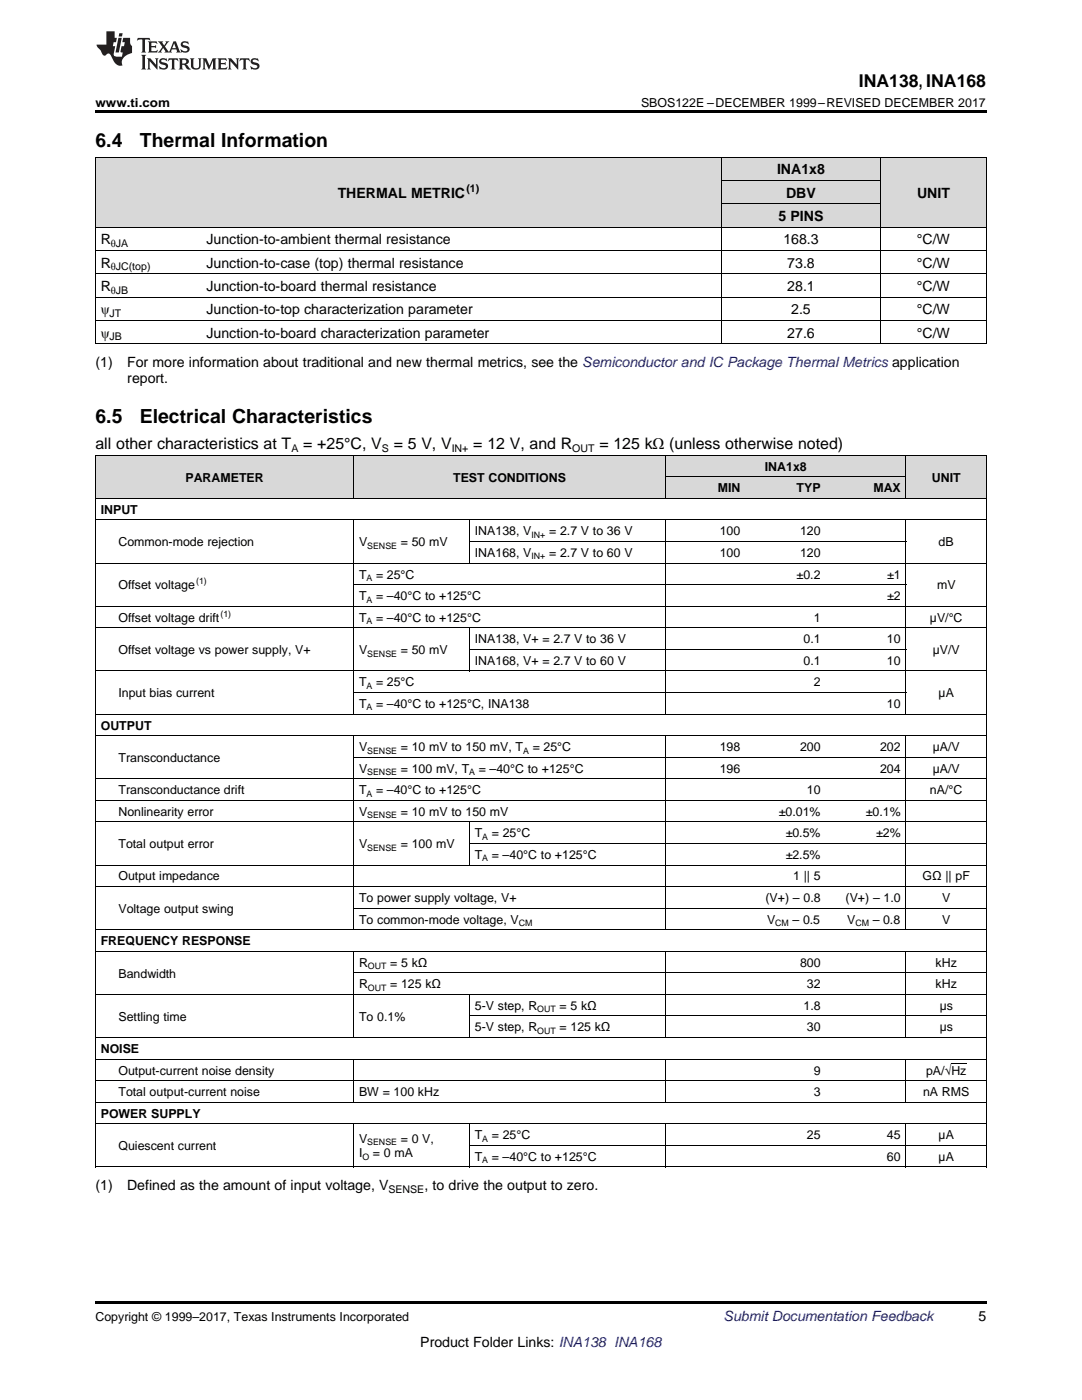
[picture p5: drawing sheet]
<svg xmlns="http://www.w3.org/2000/svg" width="216mm" height="279mm" viewBox="0 0 216 279" stroke-linecap="round" stroke-linejoin="round" font-family="sans-serif">
<defs><g id="words">
<g font-size="3.9">
<text x="19" y="29.3">6.4</text>
<text x="27.9" y="29.3">Thermal Information</text>
<text x="19" y="84.5">6.5</text>
<text x="27.9" y="84.5">Electrical Characteristics</text>
</g>
<text font-size="3.5" x="171.4" y="17.3">INA138, INA168</text>
<g font-size="3.2">
<text x="19" y="89.6">all other characteristics at T</text>
<text x="60.5" y="89.6">= +25°C, V</text>
<text x="78.6" y="89.6">= 5 V, V</text>
<text x="94.4" y="89.6">= 12 V, and R</text>
<text x="119.6" y="89.6">= 125 kΩ (unless otherwise noted)</text>
</g>
<g font-size="2.8">
<text x="155" y="34.8">INA1x8</text>
<text x="67.4" y="39.4">THERMAL METRIC</text>
<text x="156.8" y="39.4">DBV</text>
<text x="183" y="39.4">UNIT</text>
<text x="155.3" y="44.1">5 PINS</text>
<text x="20.1" y="48.8">R</text>
<text x="20.1" y="53.4">R</text>
<text x="41.2" y="48.8">Junction-to-ambient thermal resistance</text>
<text x="41.2" y="53.4">Junction-to-case (top) thermal resistance</text>
<text x="156.3" y="48.8">168.3</text>
<text x="157.1" y="53.4">73.8</text>
<text x="183" y="48.8">°C/W</text>
<text x="183" y="53.4">°C/W</text>
<text x="20.1" y="58.1">R</text>
<text x="41.2" y="58.1">Junction-to-board thermal resistance</text>
<text x="157.1" y="58.1">28.1</text>
<text x="183" y="58.1">°C/W</text>
<text x="20.1" y="62.7">ψ</text>
<text x="41.2" y="62.7">Junction-to-top characterization parameter</text>
<text x="157.9" y="62.7">2.5</text>
<text x="183" y="62.7">°C/W</text>
<text x="20.1" y="67.4">ψ</text>
<text x="41.2" y="67.4">Junction-to-board characterization parameter</text>
<text x="157.1" y="67.4">27.6</text>
<text x="183" y="67.4">°C/W</text>
<text x="19" y="73.2">(1)</text>
<text x="25.4" y="73.2">For more information about traditional and new thermal metrics, see the Semiconductor and IC Package Thermal Metrics application</text>
<text x="25.4" y="76.4">report.</text>
<text x="19" y="237.5">(1)</text>
<text x="25.4" y="237.5">Defined as the amount of input voltage, V</text>
<text x="84.7" y="237.5">, to drive the output to zero.</text>
<text x="195.3" y="263.6">5</text>
<text x="83.9" y="268.9">Product Folder Links: INA138 INA168</text>
</g>
<text font-size="2.8" fill="#0000c8" x="144.4" y="263.6">Submit Documentation Feedback</text>
<g font-size="2.5">
<text x="19" y="21.4">www.ti.com</text>
<text x="127.9" y="21.4">SBOS122E –DECEMBER 1999–REVISED DECEMBER 2017</text>
<text x="152.6" y="93.9">INA1x8</text>
<text x="37" y="96.1">PARAMETER</text>
<text x="90.4" y="96.1">TEST CONDITIONS</text>
<text x="143.2" y="98.2">MIN</text>
<text x="159" y="98.2">TYP</text>
<text x="174.3" y="98.2">MAX</text>
<text x="185.9" y="96.1">UNIT</text>
<text x="20.1" y="102.6">INPUT</text>
<text x="94.8" y="106.9">INA138, V</text>
<text x="109.6" y="106.9">= 2.7 V to 36 V</text>
<text x="143.6" y="106.9">100</text>
<text x="159.6" y="106.9">120</text>
<text x="23.6" y="109">Common-mode rejection</text>
<text x="71.6" y="109">V</text>
<text x="80" y="109">= 50 mV</text>
<text x="94.8" y="111.2">INA168, V</text>
<text x="109.6" y="111.2">= 2.7 V to 60 V</text>
<text x="143.6" y="111.2">100</text>
<text x="159.6" y="111.2">120</text>
<text x="187.3" y="109">dB</text>
<text x="23.6" y="117.6">Offset voltage</text>
<text x="71.6" y="115.5">T</text>
<text x="71.6" y="119.8">T</text>
<text x="75" y="115.5">= 25°C</text>
<text x="75" y="119.8">= –40°C to +125°C</text>
<text x="159" y="115.5">±0.2</text>
<text x="177" y="115.5">±1</text>
<text x="177" y="119.8">±2</text>
<text x="187" y="117.6">mV</text>
<text x="23.6" y="124.1">Offset voltage drift</text>
<text x="71.6" y="124.1">T</text>
<text x="75" y="124.1">= –40°C to +125°C</text>
<text x="162.4" y="124.1">1</text>
<text x="185.6" y="124.1">µV/°C</text>
<text x="23.6" y="130.5">Offset voltage vs power supply, V+</text>
<text x="71.6" y="130.5">V</text>
<text x="80" y="130.5">= 50 mV</text>
<text x="94.8" y="128.4">INA138, V+ = 2.7 V to 36 V</text>
<text x="160.3" y="128.4">0.1</text>
<text x="177" y="128.4">10</text>
<text x="186.1" y="130.5">µV/V</text>
<text x="71.6" y="137">T</text>
<text x="75" y="137">= 25°C</text>
<text x="94.8" y="132.7">INA168, V+ = 2.7 V to 60 V</text>
<text x="160.3" y="132.7">0.1</text>
<text x="162.4" y="137">2</text>
<text x="177" y="132.7">10</text>
<text x="23.6" y="139.1">Input bias current</text>
<text x="71.6" y="141.3">T</text>
<text x="75" y="141.3">= –40°C to +125°C, INA138</text>
<text x="177" y="141.3">10</text>
<text x="187.3" y="139.1">µA</text>
<text x="20.1" y="145.6">OUTPUT</text>
<text x="71.6" y="149.9">V</text>
<text x="80" y="149.9">= 10 mV to 150 mV, T</text>
<text x="106.3" y="149.9">= 25°C</text>
<text x="143.6" y="149.9">198</text>
<text x="159.6" y="149.9">200</text>
<text x="175.6" y="149.9">202</text>
<text x="186.1" y="149.9">µA/V</text>
<text x="23.6" y="152">Transconductance</text>
<text x="71.6" y="154.2">V</text>
<text x="80" y="154.2">= 100 mV, T</text>
<text x="95.5" y="154.2">= –40°C to +125°C</text>
<text x="143.6" y="154.2">196</text>
<text x="175.6" y="154.2">204</text>
<text x="186.1" y="154.2">µA/V</text>
<text x="23.6" y="158.5">Transconductance drift</text>
<text x="71.6" y="158.5">T</text>
<text x="75" y="158.5">= –40°C to +125°C</text>
<text x="161" y="158.5">10</text>
<text x="185.6" y="158.5">nA/°C</text>
<text x="23.6" y="162.8">Nonlinearity error</text>
<text x="71.6" y="162.8">V</text>
<text x="80" y="162.8">= 10 mV to 150 mV</text>
<text x="94.8" y="167.1">T</text>
<text x="98.1" y="167.1">= 25°C</text>
<text x="155.4" y="162.8">±0.01%</text>
<text x="156.8" y="167.1">±0.5%</text>
<text x="172.8" y="162.8">±0.1%</text>
<text x="174.8" y="167.1">±2%</text>
<text x="23.6" y="169.3">Total output error</text>
<text x="71.6" y="169.3">V</text>
<text x="80" y="169.3">= 100 mV</text>
<text x="94.8" y="171.4">T</text>
<text x="98.1" y="171.4">= –40°C to +125°C</text>
<text x="156.8" y="171.4">±2.5%</text>
<text x="23.6" y="175.7">Output impedance</text>
<text x="158.3" y="175.7">1 || 5</text>
<text x="184.1" y="175.7">GΩ || pF</text>
<text x="23.6" y="182.2">Voltage output swing</text>
<text x="71.6" y="180">To power supply voltage, V+</text>
<text x="71.6" y="184.3">To common-mode voltage, V</text>
<text x="152.8" y="180">(V+) – 0.8</text>
<text x="153.1" y="184.3">V</text>
<text x="158.2" y="184.3">– 0.5</text>
<text x="168.7" y="180">(V+) – 1.0</text>
<text x="169.1" y="184.3">V</text>
<text x="174.1" y="184.3">– 0.8</text>
<text x="188" y="180">V</text>
<text x="188" y="184.3">V</text>
<text x="20.1" y="188.6">FREQUENCY RESPONSE</text>
<text x="23.6" y="195.1">Bandwidth</text>
<text x="71.6" y="192.9">R</text>
<text x="71.6" y="197.2">R</text>
<text x="77.9" y="192.9">= 5 kΩ</text>
<text x="77.9" y="197.2">= 125 kΩ</text>
<text x="159.6" y="192.9">800</text>
<text x="161" y="197.2">32</text>
<text x="186.7" y="192.9">kHz</text>
<text x="186.7" y="197.2">kHz</text>
<text x="23.6" y="203.7">Settling time</text>
<text x="71.6" y="203.7">To 0.1%</text>
<text x="94.8" y="201.5">5-V step, R</text>
<text x="111.7" y="201.5">= 5 kΩ</text>
<text x="160.3" y="201.5">1.8</text>
<text x="187.5" y="201.5">µs</text>
<text x="94.8" y="205.8">5-V step, R</text>
<text x="111.7" y="205.8">= 125 kΩ</text>
<text x="161" y="205.8">30</text>
<text x="187.5" y="205.8">µs</text>
<text x="20.1" y="210.1">NOISE</text>
<text x="23.6" y="214.5">Output-current noise density</text>
<text x="162.4" y="214.5">9</text>
<text x="184.8" y="214.5">pA/√Hz</text>
<text x="23.6" y="218.8">Total output-current noise</text>
<text x="71.6" y="218.8">BW = 100 kHz</text>
<text x="162.4" y="218.8">3</text>
<text x="184.2" y="218.8">nA RMS</text>
<text x="20.1" y="223.1">POWER SUPPLY</text>
<text x="94.8" y="227.4">T</text>
<text x="98.1" y="227.4">= 25°C</text>
<text x="161" y="227.4">25</text>
<text x="177" y="227.4">45</text>
<text x="187.3" y="227.4">µA</text>
<text x="23.6" y="229.5">Quiescent current</text>
<text x="71.6" y="228.1">V</text>
<text x="71.6" y="230.9">I</text>
<text x="74.4" y="230.9">= 0 mA</text>
<text x="80" y="228.1">= 0 V,</text>
<text x="94.8" y="231.7">T</text>
<text x="98.1" y="231.7">= –40°C to +125°C</text>
<text x="177" y="231.7">60</text>
<text x="187.3" y="231.7">µA</text>
<text x="19" y="263.6">Copyright © 1999–2017, Texas Instruments Incorporated</text>
</g>
<g font-size="2.1">
<text x="93.1" y="38.3">(1)</text>
<text x="22.1" y="49.3">θJA</text>
<text x="22.1" y="54">θJC(top)</text>
<text x="22.1" y="58.6">θJB</text>
<text x="21.9" y="63.3">JT</text>
<text x="21.9" y="67.9">JB</text>
<text x="58.1" y="90.3">A</text>
<text x="76.2" y="90.3">S</text>
<text x="90.1" y="90.3">IN+</text>
<text x="114.2" y="90.3">OUT</text>
<text x="77.5" y="238.1">SENSE</text>
</g>
<g font-size="1.8">
<text x="106" y="107.4">IN+</text>
<text x="73.3" y="109.5">SENSE</text>
<text x="106" y="111.7">IN+</text>
<text x="39.1" y="116.6">(1)</text>
<text x="73.1" y="116">A</text>
<text x="44" y="123.1">(1)</text>
<text x="73.1" y="120.3">A</text>
<text x="73.1" y="124.6">A</text>
<text x="73.3" y="131">SENSE</text>
<text x="73.1" y="137.5">A</text>
<text x="73.1" y="141.8">A</text>
<text x="73.3" y="150.4">SENSE</text>
<text x="73.3" y="154.7">SENSE</text>
<text x="93.6" y="154.7">A</text>
<text x="104.4" y="150.4">A</text>
<text x="73.1" y="159">A</text>
<text x="73.3" y="163.3">SENSE</text>
<text x="96.2" y="167.6">A</text>
<text x="73.3" y="169.8">SENSE</text>
<text x="96.2" y="171.9">A</text>
<text x="103.5" y="184.8">CM</text>
<text x="154.7" y="184.8">CM</text>
<text x="170.7" y="184.8">CM</text>
<text x="73.4" y="193.4">OUT</text>
<text x="73.4" y="197.7">OUT</text>
<text x="107.2" y="202">OUT</text>
<text x="107.2" y="206.3">OUT</text>
<text x="96.2" y="227.9">A</text>
<text x="72.3" y="231.4">O</text>
<text x="73.3" y="228.6">SENSE</text>
<text x="96.2" y="232.2">A</text>
</g>
</g></defs>
<g fill="#d8d8d8">
<path d="M19 90.9h3.6v8.6h-3.6z"/>
<path d="M22.6 90.9h48v8.6h-48z"/>
<path d="M70.6 90.9h23.1v8.6h-23.1z"/>
<path d="M93.7 90.9h39.1v8.6h-39.1z"/>
<path d="M180.8 90.9h16v8.6h-16z"/>
<path d="M132.8 95.2h16v4.3h-16z"/>
<path d="M148.8 95.2h16v4.3h-16z"/>
<path d="M164.8 95.2h16v4.3h-16z"/>
<path d="M132.8 90.9h16v4.3h-16z"/>
<path d="M148.8 90.9h16v4.3h-16z"/>
<path d="M164.8 90.9h16v4.3h-16z"/>
<path d="M19 31.4h21.1v14h-21.1z"/>
<path d="M40.1 31.4h103.9v14h-103.9z"/>
<path d="M175.7 31.4h21.1v14h-21.1z"/>
<path d="M144 40.7h31.7v4.7h-31.7z"/>
<path d="M144 36.1h31.7v4.6h-31.7z"/>
<path d="M144 31.4h31.7v4.7h-31.7z"/>
</g>
<path d="M19 22h177.8v.5h-177.8zM19 68.6l.2 .1zM143.9 68.6l.1 .1zM175.6 68.6l.1 .1zM196.7 68.6l.1 .1zM19 232.9h.2zM93.6 232.9h.1zM132.7 232.9h.1zM180.7 232.9h.1zM196.7 232.9h.1zM19 259.7h177.8v.5h-177.8z" fill="#000"/>
<g fill="none" stroke="#000" stroke-width=".2">
<path d="M19 31.3h177.8M19.1 31.4v37.3M144 31.4v37.3M144 36h31.7M175.7 31.4v37.3M196.8 31.4v37.3M19 59.3h177.8M19 54.6h177.8M19 50h177.8M19 45.3h177.8M144 40.7h31.7M19 68.6h177.8"/>
<path d="M19 63.9h177.8M19 99.5h177.8M19 90.9h177.8M19.1 90.9v142M70.5 90.9v8.6M132.8 90.9v8.6M132.8 95.2h48M180.8 90.9v8.6M196.8 90.9v142M19 112.4h177.8M19 103.8h177.8M70.5 103.8v38.8"/>
<path d="M70.6 116.7h110.2M93.6 103.8v8.6M93.7 108.1h87.1M132.8 103.8v38.8M180.8 103.8v38.8M19 133.9h177.8M19 125.3h177.8M19 121h177.8M70.6 138.2h110.2M93.6 125.3v8.6M93.7 129.6h87.1M19 159.7h177.8"/>
<path d="M19 155.4h177.8M19 146.8h177.8M19 142.5h177.8M70.5 146.8v38.8M70.6 151.1h126.2M132.8 146.8v38.8M180.8 146.8v38.8M19 176.9h177.8M19 172.6h177.8M19 164h177.8M93.6 164v8.7M93.7 168.3h103.1"/>
<path d="M19 198.5h177.8M19 189.8h177.8M19 185.5h177.8M70.5 189.9v17.2M70.6 194.2h126.2M70.6 181.2h126.2M93.6 198.5v8.6M132.8 189.9v17.2M180.8 189.9v17.2M19 220h177.8M19 215.7h177.8M19 211.4h177.8"/>
<path d="M19 207.1h177.8M70.5 211.4v8.6M93.7 202.8h103.1M132.8 211.4v8.6M180.8 211.4v8.6M19 232.9h177.8M19 224.3h177.8M70.5 224.3v8.6M93.6 224.3v8.6M93.7 228.6h103.1M132.8 224.3v8.6M180.8 224.3v8.6"/>
</g>
<g fill="#231f20">
<path d="M27.5 7.6l-.1 .5 .4-.2h.6v.1v2.1l-.2 .4h1l-.3-.4v-2.1l.1-.1h.5l.5 .2-.2-.5zM29.5 8.3l.2 .3v1.5l-.2 .4h1.8l.2-.6a1.04 1.04 0 0 1-1.3 .2v-.7h.6l.3 .2v-.6l-.3 .2h-.6v-.6l.8-.1 .4 .3-.2-.5zM31.5 8.3l.9 1.1-.9 1.1h.8l-.2-.2 .5-.7 .4 .7-.2 .2h1.5l-.1-.2 .1-.4h.9l.1 .4-.2 .2h1l-.3-.3-.7-1.9h-.5l-.9 2-.8-1 .9-1h-.8l.1 .3-.3 .5-.4-.6 .2-.2zM34.7 8.6l.4 1h-.7zM36.3 8.4a.63 .63 0 0 0-.2 .7 .63 .63 0 0 0 .6 .4l.6 .2 .1 .2a.75 .75 0 0 1-.7 .4 .75 .75 0 0 1-.6-.5l.1 .7 .1-.1a1.11 1.11 0 0 0 1.5-.6 1.13 1.13 0 0 0-1.2-.8l-.1-.4a1.04 1.04 0 0 1 1.2 .2l-.2-.5-.1 .1-.5-.2zM28.2 10.9l.2 .4v2.2l-.2 .4h1l-.3-.4v-2.2l.3-.4zM29.3 11.6l.3 .4v1.5l-.3 .4h.8l-.2-.4v-1.3l1.5 1.7v-1.9l.2-.4h-.7l.2 .4v.9l-1.1-1.3zM32 11.8a.62 .62 0 0 0-.2 .7 .62 .62 0 0 0 .6 .4l.6 .1 .1 .3a.76 .76 0 0 1-.7 .3 .76 .76 0 0 1-.6-.4l.1 .7 .1-.1a1.11 1.11 0 0 0 1.5-.6 1.13 1.13 0 0 0-1.2-.8l-.1-.4a1.04 1.04 0 0 1 1.2 .2l-.2-.6-.1 .1-.5-.1zM33.7 11.6l-.2 .6a.61 .61 0 0 1 .8-.3v1.6l-.2 .4h.9l-.2-.4v-1.6a.63 .63 0 0 1 .8 .3l-.2-.6zM35.6 11.6l.3 .4v1.5l-.3 .4h1l-.2-.2v-.8l.5 .2a.76 .76 0 0 0 1.2 .7l-1-1a.58 .58 0 0 0 .6-.5 .58 .58 0 0 0-.5-.6zM36.4 11.9h.1a.45 .45 0 0 1 .5 .1 .45 .45 0 0 1 .1 .5l-.7 .2zM37.9 11.6l.2 .2a2.17 2.17 0 0 0 .3 1.9 .99 .99 0 0 0 1.6-.6v-1.1l.2-.4h-.7l.2 .2a1.92 1.92 0 0 1-.2 1.8 .6 .6 0 0 1-.9-.5v-1.1l.2-.4zM40.4 11.6l.2 .4v1.5l-.2 .4h.7l-.2-.4v-1.4l.8 1.8 .8-1.8v1.4l-.2 .4h.9l-.2-.4v-1.5l.2-.4h-.8l-.6 1.5-.6-1.5zM43.4 11.6l.2 .4v1.5l-.2 .4h1.8l.2-.6a1.04 1.04 0 0 1-1.3 .1v-.6h.5l.4 .2v-.6l-.4 .2h-.5v-.7h.8l.3 .3-.1-.6zM45.5 11.6l.2 .4v1.5l-.2 .4h.7l-.2-.4v-1.3l1.5 1.7v-1.9l.2-.4h-.7l.2 .4v.9l-1.1-1.3zM47.9 11.6l-.1 .6a.61 .61 0 0 1 .8-.3v1.6l-.3 .4h1l-.3-.4 .1-1.6a.63 .63 0 0 1 .7 .3l-.1-.6zM50.2 11.8a.62 .62 0 0 0-.2 .7 .62 .62 0 0 0 .6 .4l.6 .1 .2 .3a.76 .76 0 0 1-.8 .3 .76 .76 0 0 1-.6-.4l.1 .7 .2-.1a1.11 1.11 0 0 0 1.5-.6 1.13 1.13 0 0 0-1.3-.8l-.1-.4a1.04 1.04 0 0 1 1.2 .2l-.1-.6-.2 .1-.5-.1z"/>
<path d="M21.2 6.3v2.6h-1.9l.1 .4 .7 .9a.91 .91 0 0 0 1 .8 .56 .56 0 0 1 .5-.3 .56 .56 0 0 1 .5 .3l.4 .8a1.53 1.53 0 0 0 1.9 1.2 1.54 1.54 0 0 1 1-2.1l.9-.3v-1.4a1.52 1.52 0 0 1-.3-1.6h-1.4l-.2 .8h.5l-.2 .8h-.4l-.2 1v.2l.4 .1-.2 .8a1.93 1.93 0 0 1-1.6-.3l.3-1.8h-.5l.2-.8h.4l.2-.8h-.4v-1.3zM23.6 7.6l-.6 2.9h.7l.6-2.9zM23.8 6.6l-.1 .7h.6l.2-.7z"/>
</g>
<path d="M189.8 212.3h3" fill="none" stroke="#000" stroke-width=".2"/>
<use href="#words"/>
</svg>
